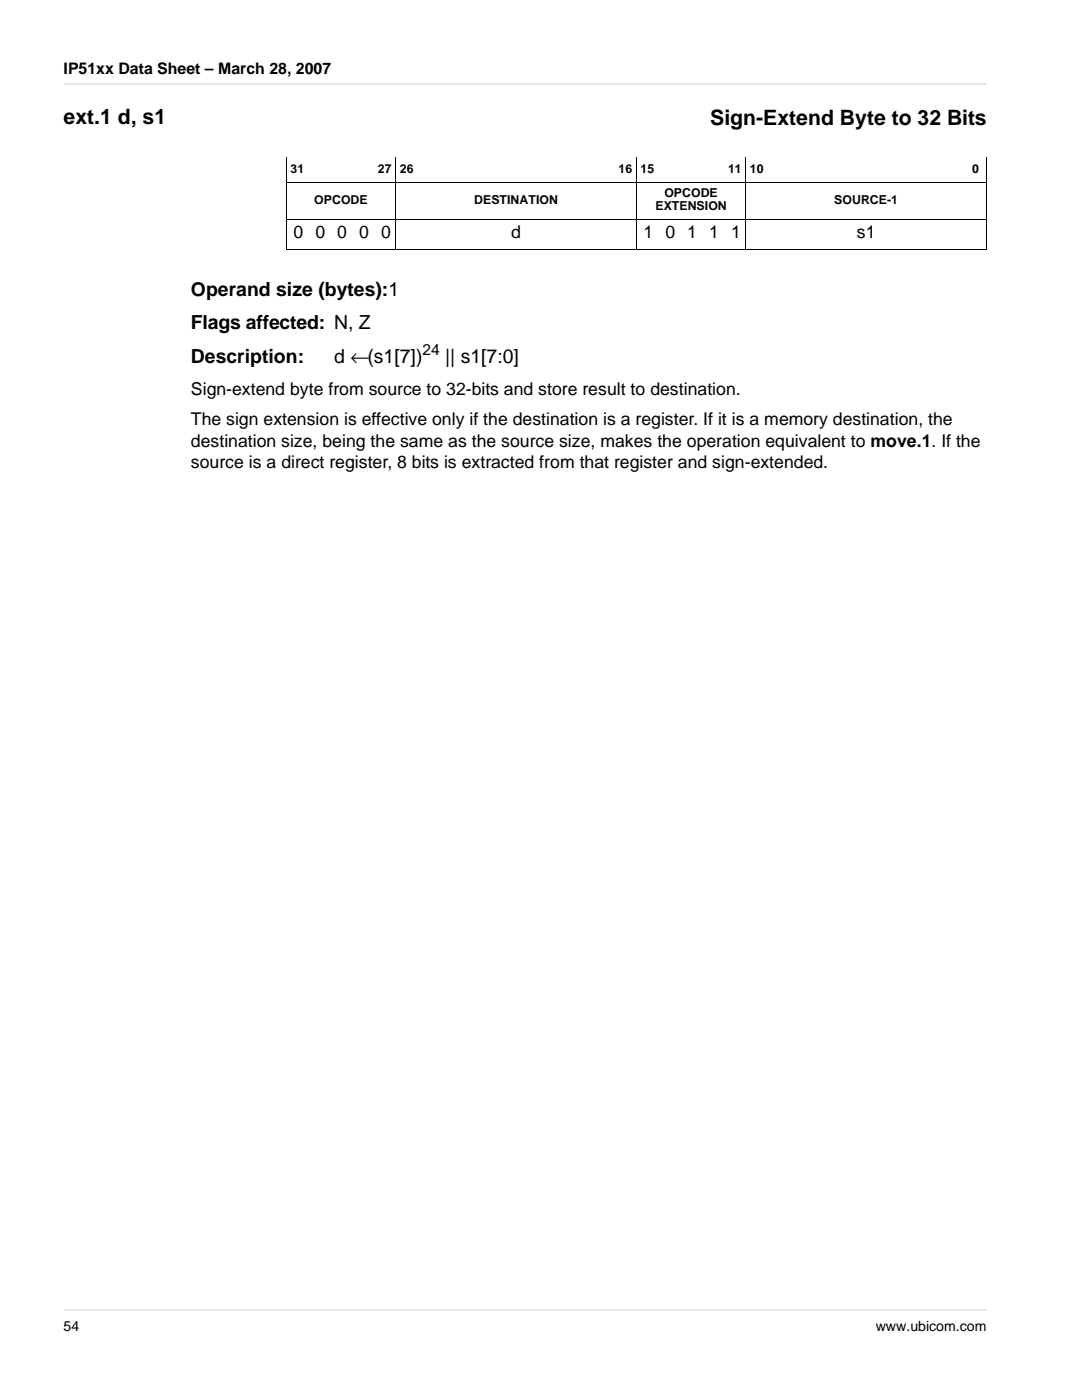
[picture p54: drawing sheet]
<svg xmlns="http://www.w3.org/2000/svg" width="216mm" height="279mm" viewBox="0 0 216 279" stroke-linecap="round" stroke-linejoin="round" font-family="sans-serif">
<defs><g id="words">
<g font-size="4.2">
<text x="12.7" y="24.7">ext.1 d, s1</text>
<text x="141.7" y="25">Sign-Extend Byte to 32 Bits</text>
</g>
<g font-size="3.9">
<text x="38.1" y="59">Operand size (bytes):1</text>
<text x="38.1" y="65.7">Flags affected: N, Z</text>
<text x="38.1" y="72.4">Description:</text>
<text x="66.7" y="72.4">d ←(s1[7])</text>
<text x="88.8" y="72.4">|| s1[7:0]</text>
</g>
<g font-size="3.5">
<text x="58.6" y="47.5">0 0 0 0 0</text>
<text x="102" y="47.5">d</text>
<text x="128.4" y="47.5">1 0 1 1 1</text>
<text x="171" y="47.5">s1</text>
<text x="38.1" y="78.9">Sign-extend byte from source to 32-bits and store result to destination.</text>
<text x="38.1" y="84.9">The sign extension is effective only if the destination is a register. If it is a memory destination, the</text>
<text x="38.1" y="89.1">destination size, being the same as the source size, makes the operation equivalent to move.1. If the</text>
<text x="38.1" y="93.4">source is a direct register, 8 bits is extracted from that register and sign-extended.</text>
</g>
<text font-size="3.2" x="12.7" y="14.8">IP51xx Data Sheet – March 28, 2007</text>
<text font-size="3.1" x="84.3" y="70.9">24</text>
<g font-size="2.8">
<text x="12.7" y="265.6">54</text>
<text x="174.8" y="265.6">www.ubicom.com</text>
</g>
<g font-size="2.5">
<text x="58" y="34.5">31</text>
<text x="75.4" y="34.5">27 26</text>
<text x="123.4" y="34.5">16 15</text>
<text x="145.3" y="34.5">11 10</text>
<text x="194" y="34.5">0</text>
<text x="62.7" y="40.6">OPCODE</text>
<text x="94.6" y="40.6">DESTINATION</text>
<text x="130.8" y="41.9">EXTENSION</text>
<text x="132.6" y="39.4">OPCODE</text>
<text x="166.5" y="40.6">SOURCE-1</text>
</g>
</g></defs>
<path d="M12.7 261.4h184.1" fill="none" stroke="#e6e6e6" stroke-width=".36"/>
<path d="M12.7 15.9h184.1v3.2h-184.1z" fill="#fff"/>
<path d="M12.7 16.8h184.1" fill="none" stroke="#e6e6e6" stroke-width=".36"/>
<path d="M57.1 36.3h139.8M57.1 31.4v18.3M79 31.4v18.4M127 31.4v18.4M148.8 31.4v18.4M196.8 31.4v18.3M57.1 43.7h139.8M57.1 49.7h139.8" fill="none" stroke="#000" stroke-width=".2"/>
<use href="#words"/>
</svg>
